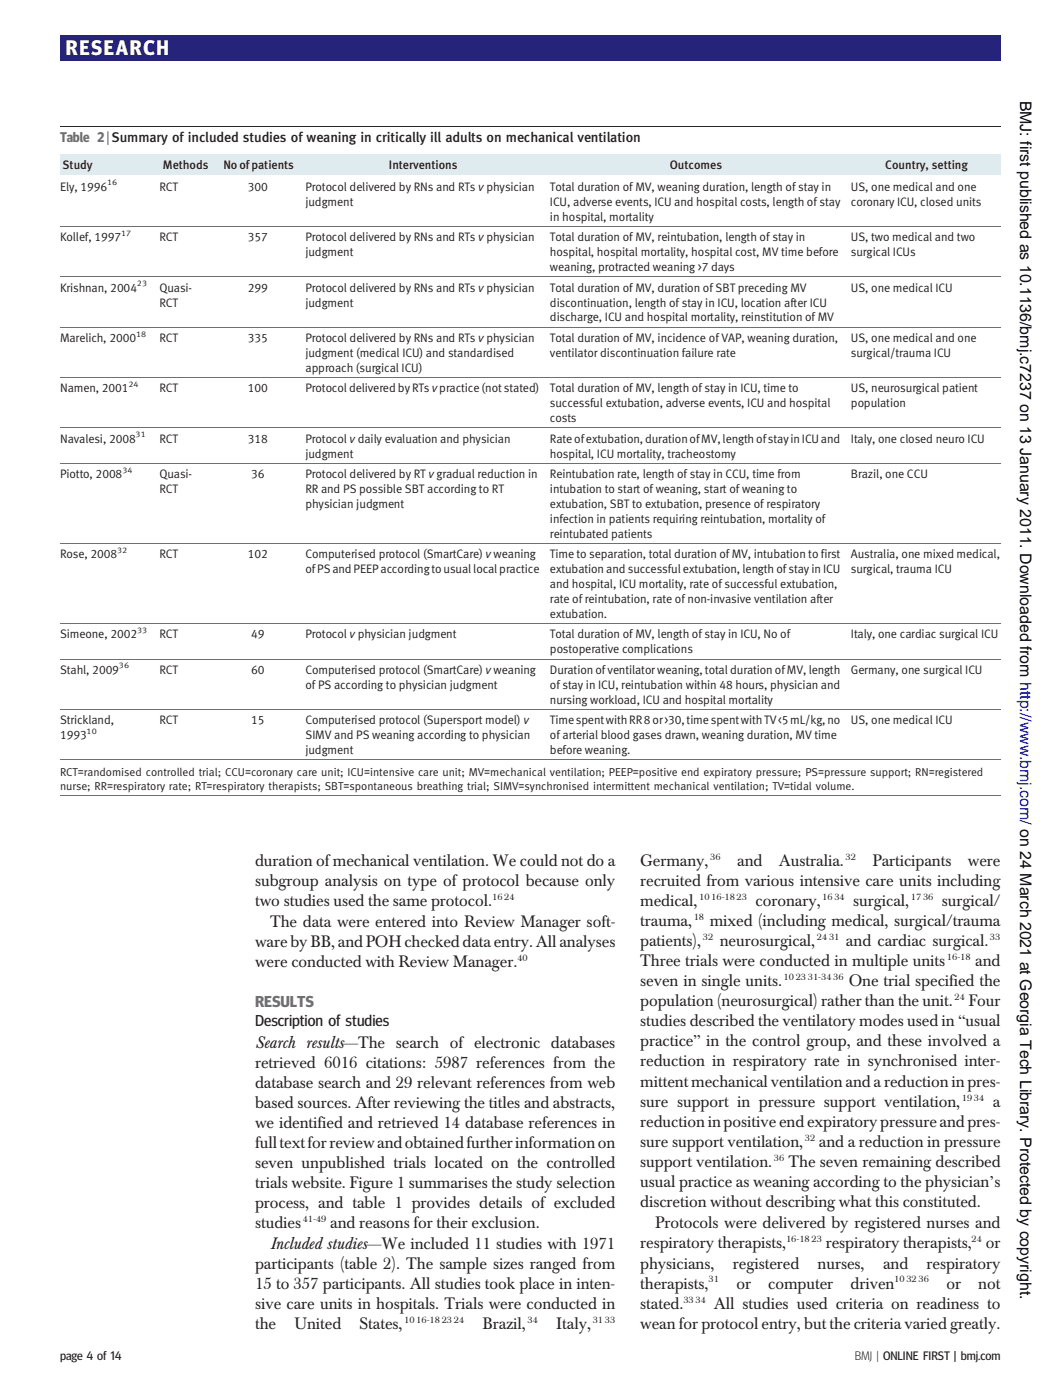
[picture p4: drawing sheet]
<svg xmlns="http://www.w3.org/2000/svg" width="210mm" height="280mm" viewBox="0 0 210 280" stroke-linecap="round" stroke-linejoin="round" font-family="sans-serif">
<defs><g id="words">
<text font-size="4.2" fill="#fff" x="13.2" y="11.1">RESEARCH</text>
<g font-size="3.3" fill="#231f20">
<text x="51" y="173.2">duration ofmechanical ventilation. We could not do a</text>
<text x="128" y="173.2">Germany,</text>
<text x="147.4" y="173.2">and</text>
<text x="155.7" y="173.2">Australia.</text>
<text x="174.4" y="173.2">Participants</text>
<text x="193.5" y="173.2">were</text>
<text x="51" y="177.2">subgroup analysis on type of protocol because only</text>
<text x="128" y="177.2">recruited from various intensive care units including</text>
<text x="51" y="181.2">two studies used the same protocol.</text>
<text x="54" y="185.4">The data were entered into Review Manager soft-</text>
<text x="128" y="181.2">medical,</text>
<text x="128" y="185.3">trauma,</text>
<text x="141.9" y="185.3">mixed (including medical, surgical/trauma</text>
<text x="151" y="181.2">coronary,</text>
<text x="170.6" y="181.2">surgical,</text>
<text x="188.3" y="181.2">surgical/</text>
<text x="51" y="189.4">ware byBB, andPOHchecked dataentry.All analyses</text>
<text x="128" y="189.3">patients),</text>
<text x="143.9" y="189.3">neurosurgical,</text>
<text x="169.1" y="189.3">and cardiac surgical.</text>
<text x="51" y="193.4">were conducted with Review Manager.</text>
<text x="128" y="193.3">Three trials were conducted in multiple units</text>
<text x="128" y="197.3">seven in single units.</text>
<text x="169.7" y="197.3">One trial specified the</text>
<text x="195" y="193.3">and</text>
<text x="128" y="201.3">population (neurosurgical) rather than the unit.</text>
<text x="193.6" y="201.3">Four</text>
<text x="51" y="209.6">Search results—The search of electronic databases</text>
<text x="128" y="205.3">studies described the ventilatory modes used in “usual</text>
<text x="128" y="209.4">practice” in the control group, and these involved a</text>
<text x="51" y="213.6">retrieved 6016 citations: 5987 references from the</text>
<text x="128" y="213.4">reduction in respiratory rate in synchronised inter-</text>
<text x="51" y="217.6">database search and 29 relevant references from web</text>
<text x="51" y="221.6">based sources. After reviewing the titles and abstracts,</text>
<text x="128" y="217.4">mittentmechanical ventilation and areductionin pres-</text>
<text x="128" y="221.4">sure support in pressure support ventilation,</text>
<text x="198.5" y="221.4">a</text>
<text x="51" y="225.6">we identified and retrieved 14 database references in</text>
<text x="128" y="225.4">reductioninpositiveend expiratory pressureandpres-</text>
<text x="51" y="229.6">fulltextforreviewandobtainedfurtherinformationon</text>
<text x="51" y="233.6">seven unpublished trials located on the controlled</text>
<text x="128" y="233.4">support ventilation.</text>
<text x="128" y="229.4">sure support ventilation,</text>
<text x="157.6" y="233.4">The seven remaining described</text>
<text x="163.7" y="229.4">and a reduction in pressure</text>
<text x="51" y="237.6">trials website. Figure 1 summarises the study selection</text>
<text x="128" y="237.5">usual practice as weaning according to the physician’s</text>
<text x="51" y="241.6">process, and table 1 provides details of excluded</text>
<text x="51" y="245.6">studies</text>
<text x="66" y="245.6">and reasons for their exclusion.</text>
<text x="128" y="241.5">discretion without describing what this constituted.</text>
<text x="131" y="245.8">Protocols were delivered by registered nurses and</text>
<text x="54" y="249.8">Included studies—We included 11 studies with 1971</text>
<text x="128" y="249.8">respiratory therapists,</text>
<text x="165.1" y="249.8">respiratory therapists,</text>
<text x="197.1" y="249.8">or</text>
<text x="51" y="253.8">participants (table 2). The sample sizes ranged from</text>
<text x="51" y="257.8">15 to 357 participants. All studies took place in inten-</text>
<text x="128" y="253.8">physicians,</text>
<text x="128" y="257.8">therapists,</text>
<text x="146.5" y="253.8">registered</text>
<text x="147.2" y="257.8">or</text>
<text x="153.6" y="257.8">computer</text>
<text x="163.4" y="253.8">nurses,</text>
<text x="170" y="257.8">driven</text>
<text x="176.5" y="253.8">and</text>
<text x="185.2" y="253.8">respiratory</text>
<text x="189.2" y="257.8">or</text>
<text x="195.6" y="257.8">not</text>
<text x="51" y="261.8">sive care units in hospitals. Trials were conducted in</text>
<text x="128" y="261.8">stated.</text>
<text x="142.7" y="261.8">All studies used criteria on readiness to</text>
<text x="51" y="265.8">the</text>
<text x="58.9" y="265.8">United</text>
<text x="71.9" y="265.8">States,</text>
<text x="96.5" y="265.8">Brazil,</text>
<text x="111.2" y="265.8">Italy,</text>
<text x="128" y="265.8">wean for protocol entry, but the criteriavaried greatly.</text>
</g>
<text font-size="3.2" x="203.9" y="20.1" transform="rotate(90 203.9 20.1)">BMJ: first published as 10.1136/bmj.c7237 on 13 January 2011. Downloaded from http://www.bmj.com/ on 24 March 2021 at Georgia Tech Library. Protected by copyright.</text>
<text font-size="3.2" fill="#6e6f72" x="51" y="201.4">RESULTS</text>
<text font-size="3.2" fill="#231f20" x="51" y="205.3">Description of studies</text>
<text font-size="2.8" fill="#6e6f72" x="12" y="28.3">Table 2 | Summary of included studies of weaning in critically ill adults on mechanical ventilation</text>
<g font-size="2.5" fill="#231f20">
<text x="12.5" y="33.8">Study</text>
<text x="32.6" y="33.8">Methods</text>
<text x="44.7" y="33.8">Noofpatients</text>
<text x="77.8" y="33.8">Interventions</text>
<text x="133.9" y="33.8">Outcomes</text>
<text x="177" y="33.8">Country, setting</text>
<text x="12" y="38.2">Ely, 1996</text>
<text x="31.9" y="38.2">RCT</text>
<text x="49.5" y="38.2">300</text>
<text x="61.1" y="41.2">judgment</text>
<text x="61.1" y="38.2">Protocol delivered by RNs and RTs vphysician</text>
<text x="109.9" y="38.2">Total duration ofMV, weaning duration, length ofstay in</text>
<text x="109.9" y="41.2">ICU, adverse events, ICU and hospital costs, length ofstay</text>
<text x="170.1" y="38.2">US, one medical and one</text>
<text x="170.1" y="41.2">coronary ICU, closed units</text>
<text x="109.9" y="44.2">in hospital, mortality</text>
<text x="12" y="48.3">Kollef, 1997</text>
<text x="31.9" y="48.3">RCT</text>
<text x="49.5" y="48.3">357</text>
<text x="61.1" y="51.2">judgment</text>
<text x="61.1" y="48.3">Protocol delivered by RNs and RTs vphysician</text>
<text x="109.9" y="48.3">Total duration ofMV, reintubation, length ofstay in</text>
<text x="109.9" y="51.2">hospital, hospital mortality, hospital cost, MV time before</text>
<text x="170.1" y="48.3">US, two medical and two</text>
<text x="170.1" y="51.2">surgical ICUs</text>
<text x="12" y="58.3">Krishnan, 2004</text>
<text x="31.9" y="58.3">Quasi-</text>
<text x="49.5" y="58.3">299</text>
<text x="61.1" y="58.3">Protocol delivered by RNs and RTs vphysician</text>
<text x="109.9" y="54.2">weaning, protracted weaning &gt;7 days</text>
<text x="109.9" y="58.3">Total duration ofMV, duration ofSBT preceding MV</text>
<text x="170.1" y="58.3">US, one medical ICU</text>
<text x="31.9" y="61.3">RCT</text>
<text x="61.1" y="61.3">judgment</text>
<text x="109.9" y="61.3">discontinuation, length ofstay in ICU, location after ICU</text>
<text x="109.9" y="64.3">discharge, ICU and hospital mortality, reinstitution ofMV</text>
<text x="12" y="68.4">Marelich, 2000</text>
<text x="31.9" y="68.4">RCT</text>
<text x="49.5" y="68.4">335</text>
<text x="61.1" y="71.4">judgment (medical ICU) and standardised</text>
<text x="61.1" y="68.4">Protocol delivered by RNs and RTs vphysician</text>
<text x="109.9" y="68.4">Total duration ofMV, incidence ofVAP, weaning duration,</text>
<text x="109.9" y="71.4">ventilator discontinuation failure rate</text>
<text x="170.1" y="68.4">US, one medical and one</text>
<text x="170.1" y="71.4">surgical/trauma ICU</text>
<text x="61.1" y="74.4">approach (surgical ICU)</text>
<text x="12" y="78.5">Namen, 2001</text>
<text x="31.9" y="78.5">RCT</text>
<text x="49.5" y="78.5">100</text>
<text x="61.1" y="78.5">Protocol deliveredbyRTs vpractice(not stated)</text>
<text x="109.9" y="81.5">successful extubation, adverse events, ICU and hospital</text>
<text x="109.9" y="78.5">Total duration ofMV, length ofstay in ICU, time to</text>
<text x="170.1" y="78.5">US, neurosurgical patient</text>
<text x="170.1" y="81.5">population</text>
<text x="12" y="88.6">Navalesi, 2008</text>
<text x="31.9" y="88.6">RCT</text>
<text x="49.5" y="88.6">318</text>
<text x="61.1" y="88.6">Protocol vdaily evaluation and physician</text>
<text x="109.9" y="88.6">Rateofextubation,durationofMV,lengthofstayinICUand</text>
<text x="109.9" y="84.5">costs</text>
<text x="170.1" y="88.6">Italy, one closed neuro ICU</text>
<text x="12" y="95.6">Piotto, 2008</text>
<text x="31.9" y="95.6">Quasi-</text>
<text x="50.2" y="95.6">36</text>
<text x="61.1" y="91.5">judgment</text>
<text x="61.1" y="95.6">Protocol delivered by RT vgradual reduction in</text>
<text x="109.9" y="91.5">hospital, ICU mortality, tracheostomy</text>
<text x="109.9" y="95.6">Reintubation rate, length ofstay in CCU, time from</text>
<text x="170.1" y="95.6">Brazil, one CCU</text>
<text x="31.9" y="98.6">RCT</text>
<text x="61.1" y="98.6">RR and PS possible SBT according to RT</text>
<text x="61.1" y="101.6">physician judgment</text>
<text x="109.9" y="98.6">intubation to start ofweaning, start ofweaning to</text>
<text x="109.9" y="101.6">extubation, SBT to extubation, presence ofrespiratory</text>
<text x="109.9" y="104.6">infection in patients requiring reintubation, mortality of</text>
<text x="109.9" y="107.6">reintubated patients</text>
<text x="12" y="111.7">Rose, 2008</text>
<text x="31.9" y="111.7">RCT</text>
<text x="49.5" y="111.7">102</text>
<text x="61.1" y="111.7">Computerised protocol (SmartCare) vweaning</text>
<text x="109.9" y="111.7">Time to separation, total duration ofMV, intubation to first</text>
<text x="170.1" y="111.7">Australia, one mixed medical,</text>
<text x="61.1" y="114.7">ofPSandPEEPaccordingtousuallocalpractice</text>
<text x="109.9" y="114.7">extubationand successfulextubation, length ofstayinICU</text>
<text x="109.9" y="117.7">and hospital, ICU mortality, rate ofsuccessful extubation,</text>
<text x="170.1" y="114.7">surgical, trauma ICU</text>
<text x="109.9" y="120.7">rate ofreintubation, rate ofnon-invasive ventilation after</text>
<text x="109.9" y="123.6">extubation.</text>
<text x="12" y="127.7">Simeone, 2002</text>
<text x="31.9" y="127.7">RCT</text>
<text x="50.2" y="127.7">49</text>
<text x="61.1" y="127.7">Protocol vphysician judgment</text>
<text x="109.9" y="130.7">postoperative complications</text>
<text x="109.9" y="127.7">Total duration ofMV, length ofstay in ICU, No of</text>
<text x="170.1" y="127.7">Italy, one cardiac surgical ICU</text>
<text x="12" y="134.8">Stahl, 2009</text>
<text x="31.9" y="134.8">RCT</text>
<text x="50.2" y="134.8">60</text>
<text x="61.1" y="137.8">ofPS according to physician judgment</text>
<text x="61.1" y="134.8">Computerised protocol (SmartCare) vweaning</text>
<text x="109.9" y="134.8">Durationofventilatorweaning,total durationofMV, length</text>
<text x="109.9" y="137.8">ofstay in ICU, reintubation within 48 hours, physician and</text>
<text x="170.1" y="134.8">Germany, one surgical ICU</text>
<text x="109.9" y="140.8">nursing workload, ICU and hospital mortality</text>
<text x="12" y="144.9">Strickland,</text>
<text x="12" y="147.9">1993</text>
<text x="31.9" y="144.9">RCT</text>
<text x="50.2" y="144.9">15</text>
<text x="61.1" y="147.9">SIMV and PS weaning according to physician</text>
<text x="61.1" y="144.9">Computerised protocol (Supersport model) v</text>
<text x="109.9" y="144.9">TimespentwithRR8or&gt;30,timespentwithTV&lt;5mL/kg,no</text>
<text x="109.9" y="147.9">ofarterial blood gases drawn, weaning duration, MV time</text>
<text x="170.1" y="144.9">US, one medical ICU</text>
<text x="61.1" y="150.9">judgment</text>
<text x="109.9" y="150.9">before weaning.</text>
<text x="12" y="272">page 4 of 14</text>
<text x="170.9" y="272">BMJ | ONLINE FIRST | bmj.com</text>
</g>
<g font-size="2.3" fill="#231f20">
<text x="12" y="155.2">RCT=randomised controlled trial; CCU=coronary care unit; ICU=intensive care unit; MV=mechanical ventilation; PEEP=positive end expiratory pressure; PS=pressure support; RN=registered</text>
<text x="12" y="158">nurse; RR=respiratory rate; RT=respiratory therapists; SBT=spontaneous breathing trial; SIMV=synchronised intermittent mechanical ventilation; TV=tidal volume.</text>
</g>
<g font-size="1.8" fill="#231f20">
<text x="142" y="172">36</text>
<text x="169" y="172">32</text>
<text x="98.4" y="180">16 24</text>
<text x="138.7" y="184">18</text>
<text x="139.8" y="180">10 16-18 23</text>
<text x="164.4" y="180">16 34</text>
<text x="182.1" y="180">17 36</text>
<text x="140.5" y="188.1">32</text>
<text x="163.3" y="188.1">24 31</text>
<text x="197.9" y="188.1">33</text>
<text x="103.4" y="192.2">40</text>
<text x="156.7" y="196.1">10 23 31-34 36</text>
<text x="189.3" y="192.1">16-18</text>
<text x="190.8" y="200.1">24</text>
<text x="192.3" y="220.2">19 34</text>
<text x="154.7" y="232.2">36</text>
<text x="160.9" y="228.2">32</text>
<text x="60.5" y="244.4">41-49</text>
<text x="157.1" y="248.6">16-18 23</text>
<text x="194.2" y="248.6">24</text>
<text x="141.6" y="256.6">31</text>
<text x="178.8" y="256.6">10 32 36</text>
<text x="136.6" y="260.6">33 34</text>
<text x="80.8" y="264.6">10 16-18 23 24</text>
<text x="105.5" y="264.6">34</text>
<text x="118.5" y="264.6">31 33</text>
</g>
<g font-size="1.6" fill="#231f20">
<text x="21.4" y="37.1">16</text>
<text x="24.2" y="47.2">17</text>
<text x="27.4" y="57.2">23</text>
<text x="27.2" y="67.3">18</text>
<text x="25.7" y="77.4">24</text>
<text x="27.1" y="87.5">31</text>
<text x="24.5" y="94.6">34</text>
<text x="23.4" y="110.6">32</text>
<text x="27.4" y="126.7">33</text>
<text x="23.8" y="133.7">36</text>
<text x="17.3" y="146.8">10</text>
</g>
</g></defs>
<g fill="#e0ebf0">
<path d="M12 30.8h19.9v4.1h-19.9z"/>
<path d="M29.7 30.8h14.4v4.1h-14.4z"/>
<path d="M42 30.8h19.1v4.1h-19.1z"/>
<path d="M58.9 30.8h51v4.1h-51z"/>
<path d="M107.8 30.8h62.3v4.1h-62.3z"/>
<path d="M168 30.8h32v4.1h-32z"/>
</g>
<path d="M12 45.3h188M12 55.4h188M12 65.4h188M12 75.5h188M12 85.6h188M12 92.7h188M12 108.7h188M12 124.8h188M12 131.9h188M12 141.9h188M12 152h188M12 159.1h188" fill="none" stroke="#6e6f72" stroke-width=".2"/>
<path d="M12 25.3h188" fill="none" stroke="#231f20" stroke-width=".2"/>
<path d="M12 7.1h188v5h-188z" fill="#26237b"/>
<path d="M12 7.1h188M12 12.1h188M12.1 7.1v5M200 7.1v5" fill="none" stroke="#26237b" stroke-width=".2"/>
<use href="#words"/>
</svg>
